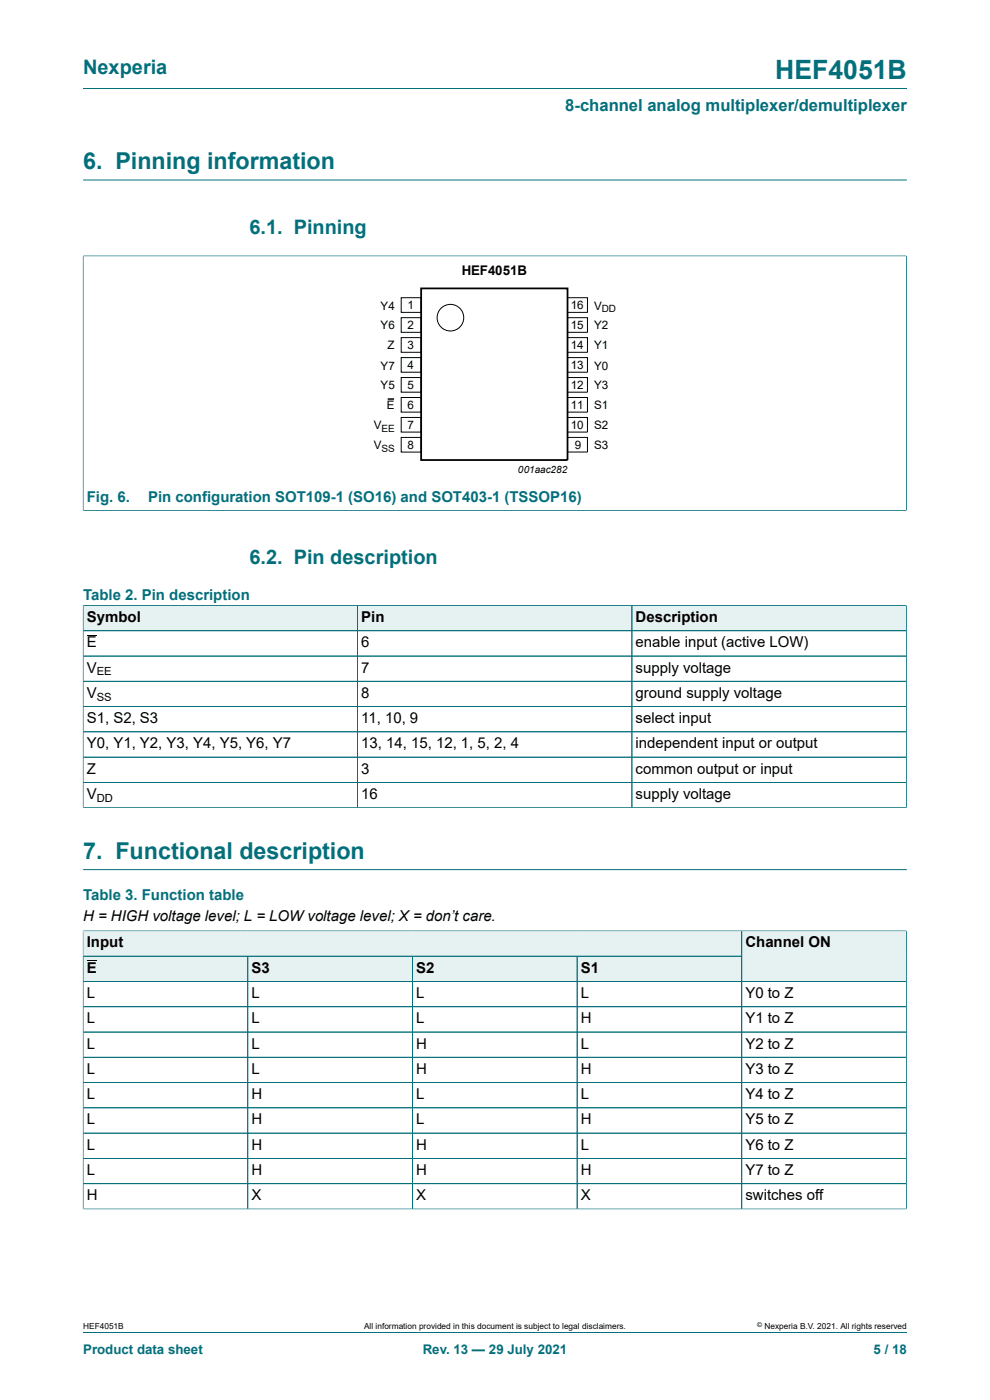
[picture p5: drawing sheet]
<svg xmlns="http://www.w3.org/2000/svg" width="210mm" height="297mm" viewBox="0 0 210 297" stroke-linecap="round" stroke-linejoin="round" font-family="sans-serif">
<defs><g id="words">
<text font-size="5.6" fill="#036f7b" x="164.5" y="16.8">HEF4051B</text>
<g font-size="4.9" fill="#036f7b">
<text x="17.6" y="35.9">6. Pinning information</text>
<text x="17.6" y="182.1">7. Functional description</text>
</g>
<g font-size="4.2" fill="#036f7b">
<text x="17.6" y="15.6">Nexperia</text>
<text x="52.9" y="49.7">6.1. Pinning</text>
<text x="52.9" y="119.7">6.2. Pin description</text>
</g>
<text font-size="3.5" fill="#036f7b" x="119.9" y="23.7">8-channel analog multiplexer/demultiplexer</text>
<g font-size="3.2" fill="#036f7b">
<text x="18.4" y="106.4">Fig. 6.</text>
<text x="31.4" y="106.4">Pin configuration SOT109-1 (SO16) and SOT403-1 (TSSOP16)</text>
<text x="17.6" y="127.4">Table 2. Pin description</text>
<text x="17.6" y="190.8">Table 3. Function table</text>
</g>
<g font-size="3.2">
<text x="18.4" y="131.9">Symbol</text>
<text x="76.6" y="131.9">Pin</text>
<text x="134.8" y="131.9">Description</text>
<text x="18.4" y="137.3">E</text>
<text x="76.6" y="137.3">6</text>
<text x="134.8" y="137.3">enable input (active LOW)</text>
<text x="18.4" y="142.7">V</text>
<text x="76.6" y="142.7">7</text>
<text x="134.8" y="142.7">supply voltage</text>
<text x="18.4" y="148">V</text>
<text x="76.6" y="148">8</text>
<text x="134.8" y="148">ground supply voltage</text>
<text x="18.4" y="153.4">S1, S2, S3</text>
<text x="76.6" y="153.4">11, 10, 9</text>
<text x="134.8" y="153.4">select input</text>
<text x="18.4" y="158.8">Y0, Y1, Y2, Y3, Y4, Y5, Y6, Y7</text>
<text x="76.6" y="158.8">13, 14, 15, 12, 1, 5, 2, 4</text>
<text x="134.8" y="158.8">independent input or output</text>
<text x="18.4" y="164.1">Z</text>
<text x="76.6" y="164.1">3</text>
<text x="134.8" y="164.1">common output or input</text>
<text x="18.4" y="169.5">V</text>
<text x="76.6" y="169.5">16</text>
<text x="134.8" y="169.5">supply voltage</text>
<text x="17.6" y="195.3">H = HIGH voltage level; L = LOW voltage level; X = don’t care.</text>
<text x="18.4" y="201">Input</text>
<text x="158.1" y="201">Channel ON</text>
<text x="18.4" y="206.4">E</text>
<text x="53.3" y="206.4">S3</text>
<text x="88.3" y="206.4">S2</text>
<text x="123.2" y="206.4">S1</text>
<text x="18.4" y="211.7">L</text>
<text x="53.3" y="211.7">L</text>
<text x="88.3" y="211.7">L</text>
<text x="123.2" y="211.7">L</text>
<text x="158.1" y="211.7">Y0 to Z</text>
<text x="18.4" y="217.1">L</text>
<text x="53.3" y="217.1">L</text>
<text x="88.3" y="217.1">L</text>
<text x="123.2" y="217.1">H</text>
<text x="158.1" y="217.1">Y1 to Z</text>
<text x="18.4" y="222.4">L</text>
<text x="18.4" y="227.8">L</text>
<text x="53.3" y="222.4">L</text>
<text x="53.3" y="227.8">L</text>
<text x="88.3" y="222.4">H</text>
<text x="88.3" y="227.8">H</text>
<text x="123.2" y="222.4">L</text>
<text x="123.2" y="227.8">H</text>
<text x="158.1" y="222.4">Y2 to Z</text>
<text x="158.1" y="227.8">Y3 to Z</text>
<text x="18.4" y="233.2">L</text>
<text x="53.3" y="233.2">H</text>
<text x="88.3" y="233.2">L</text>
<text x="123.2" y="233.2">L</text>
<text x="158.1" y="233.2">Y4 to Z</text>
<text x="18.4" y="238.5">L</text>
<text x="53.3" y="238.5">H</text>
<text x="88.3" y="238.5">L</text>
<text x="123.2" y="238.5">H</text>
<text x="158.1" y="238.5">Y5 to Z</text>
<text x="18.4" y="243.9">L</text>
<text x="53.3" y="243.9">H</text>
<text x="88.3" y="243.9">H</text>
<text x="123.2" y="243.9">L</text>
<text x="158.1" y="243.9">Y6 to Z</text>
<text x="18.4" y="249.2">L</text>
<text x="53.3" y="249.2">H</text>
<text x="88.3" y="249.2">H</text>
<text x="123.2" y="249.2">H</text>
<text x="158.1" y="249.2">Y7 to Z</text>
<text x="18.4" y="254.6">H</text>
<text x="53.3" y="254.6">X</text>
<text x="88.3" y="254.6">X</text>
<text x="123.2" y="254.6">X</text>
<text x="158.1" y="254.6">switches off</text>
</g>
<text font-size="2.8" x="97.9" y="58.3">HEF4051B</text>
<g font-size="2.8" fill="#036f7b">
<text x="17.6" y="287.2">Product data sheet</text>
<text x="89.7" y="287.2">Rev. 13 — 29 July 2021</text>
<text x="185.3" y="287.2">5 / 18</text>
</g>
<g font-size="2.5">
<text x="80.7" y="65.7">Y4</text>
<text x="86.4" y="65.6">1</text>
<text x="121.1" y="65.6">16</text>
<text x="126" y="65.7">V</text>
<text x="80.7" y="69.9">Y6</text>
<text x="86.4" y="69.8">2</text>
<text x="121.1" y="69.8">15</text>
<text x="126" y="69.9">Y2</text>
<text x="82.2" y="74.1">Z</text>
<text x="86.4" y="74.1">3</text>
<text x="121.1" y="74.1">14</text>
<text x="126" y="74.1">Y1</text>
<text x="80.7" y="78.4">Y7</text>
<text x="80.7" y="82.6">Y5</text>
<text x="86.4" y="78.3">4</text>
<text x="86.4" y="82.5">5</text>
<text x="121.1" y="82.5">12</text>
<text x="121.1" y="78.3">13</text>
<text x="126" y="78.4">Y0</text>
<text x="126" y="82.6">Y3</text>
<text x="82.1" y="86.8">E</text>
<text x="86.4" y="86.8">6</text>
<text x="121.1" y="86.8">11</text>
<text x="126" y="86.8">S1</text>
<text x="79.3" y="91.1">V</text>
<text x="79.3" y="95.3">V</text>
<text x="86.4" y="91">7</text>
<text x="86.4" y="95.2">8</text>
<text x="121.1" y="91">10</text>
<text x="121.9" y="95.2">9</text>
<text x="126" y="91.1">S2</text>
<text x="126" y="95.3">S3</text>
</g>
<g font-size="2.4">
<text x="20.5" y="143.3">EE</text>
<text x="20.5" y="148.7">SS</text>
<text x="20.5" y="170.1">DD</text>
</g>
<g font-size="2.1">
<text x="127.7" y="66.2">DD</text>
<text x="80.9" y="91.6">EE</text>
<text x="80.9" y="95.8">SS</text>
<text x="109.9" y="100.4">001aac282</text>
</g>
<g font-size="1.8">
<text x="17.6" y="282">HEF4051B</text>
<text x="77.2" y="282">All information provided in this document is subject to legal disclaimers.</text>
<text x="162.2" y="282">Nexperia B.V. 2021. All rights reserved</text>
</g>
<text font-size="1.4" x="160.6" y="281.6">©</text>
</g></defs>
<path d="M17.6 18.8h174.8M17.6 38.2h174.8M17.6 54.3h174.7M17.6 54.2v54.1M192.3 54.2v54.1M17.6 108.3h174.7" fill="none" stroke="#036f7b" stroke-width=".21"/>
<g fill="none" stroke="#000" stroke-width=".21">
<path d="M85.1 63.2h4.2v3.1h-4.2zM85.1 67.4h4.2v3.1h-4.2zM85.1 71.6h4.2v3.1h-4.2zM85.1 75.9h4.2v3.1h-4.2zM120.4 71.6h4.2v3.1h-4.2zM120.4 75.9h4.2v3.1h-4.2zM120.4 63.2h4.2v3.1h-4.2zM120.4 67.4h4.2v3.1h-4.2zM82.3 84.7h1.3M85.1 80.1h4.2v3.1h-4.2zM85.1 84.3h4.2v3.1h-4.2zM85.1 88.6h4.2v3.1h-4.2z"/>
<path d="M85.1 92.8h4.2v3.1h-4.2zM120.4 88.6h4.2v3.1h-4.2zM120.4 92.8h4.2v3.1h-4.2zM120.4 80.1h4.2v3.1h-4.2zM120.4 84.3h4.2v3.1h-4.2z"/>
<circle cx="95.5" cy="67.4" r="2.82"/>
</g>
<path d="M89.3 61.2h31.1v36.4h-31.1z" fill="none" stroke="#000" stroke-width=".38"/>
<path d="M82.3 84.7h1.3z" fill="#000"/>
<path d="M17.7 128.5h58.1v5.2h-58.1z" fill="#e6f1f2"/>
<path d="M17.6 128.4v5.4h58.2v-5.4h-58.2" fill="none" stroke="#036f7b" stroke-width=".21"/>
<path d="M75.9 128.5h58.1v5.2h-58.1z" fill="#e6f1f2"/>
<path d="M75.8 128.4h58.3v5.4h-58.3z" fill="none" stroke="#036f7b" stroke-width=".21"/>
<path d="M134.1 128.5h58.1v5.2h-58.1z" fill="#e6f1f2"/>
<g fill="none" stroke="#036f7b" stroke-width=".21">
<path d="M17.6 128.5v42.9M17.7 128.4h174.6M75.8 128.5v42.8M134.1 128.4v42.9M192.3 128.4v43M192.3 133.8h-174.7M192.3 139.2h-174.7M17.6 144.5h174.7M17.6 155.3h174.7M192.3 149.9h-174.7M17.6 171.3h174.7M192.3 160.6h-174.7"/>
<path d="M192.3 166h-174.7M17.6 197.4v5.4h139.7v-5.3h-139.7M17.6 184.5h174.8"/>
</g>
<path d="M18.4 134.8h2.1" fill="none" stroke="#000" stroke-width=".21"/>
<g fill="#e6f1f2">
<path d="M17.7 197.6h139.6v5.2h-139.6z"/>
<path d="M17.7 202.9h34.8v5.2h-34.8z"/>
</g>
<path d="M17.6 202.8h35v5.4h-35z" fill="none" stroke="#036f7b" stroke-width=".21"/>
<path d="M18.4 203.9h2.1" fill="none" stroke="#000" stroke-width=".21"/>
<path d="M52.6 202.9h34.8v5.2h-34.8z" fill="#e6f1f2"/>
<path d="M52.6 202.8h34.9v5.4h-34.9z" fill="none" stroke="#036f7b" stroke-width=".21"/>
<path d="M87.6 202.9h34.7v5.2h-34.7z" fill="#e6f1f2"/>
<path d="M87.5 202.8h34.9v5.4h-34.9z" fill="none" stroke="#036f7b" stroke-width=".21"/>
<path d="M122.5 202.9h34.8v5.2h-34.8z" fill="#e6f1f2"/>
<path d="M192.3 197.4v10.8h-69.9v-5.4h34.9M192.3 197.5h-35v10.7" fill="none" stroke="#036f7b" stroke-width=".21"/>
<path d="M157.4 197.6h34.8v10.5h-34.8z" fill="#e6f1f2"/>
<g fill="none" stroke="#036f7b" stroke-width=".21">
<path d="M17.6 197.6v58.9M17.7 197.5h174.5M157.3 197.6v58.9M192.3 197.6v58.9M17.6 208.2h174.7M17.6 213.6h174.7M17.7 202.8h139.6M52.6 202.9v53.6M87.5 202.9v53.6M122.4 202.9v53.6M192.3 218.9h-174.7M192.3 224.3h-174.7"/>
<path d="M192.3 229.7h-174.7M192.3 235h-174.7M17.6 256.5h174.7M17.6 240.4h174.7M192.3 245.7h-174.7M192.3 251.1h-174.7M17.6 282.6h174.8"/>
</g>
<use href="#words"/>
</svg>
